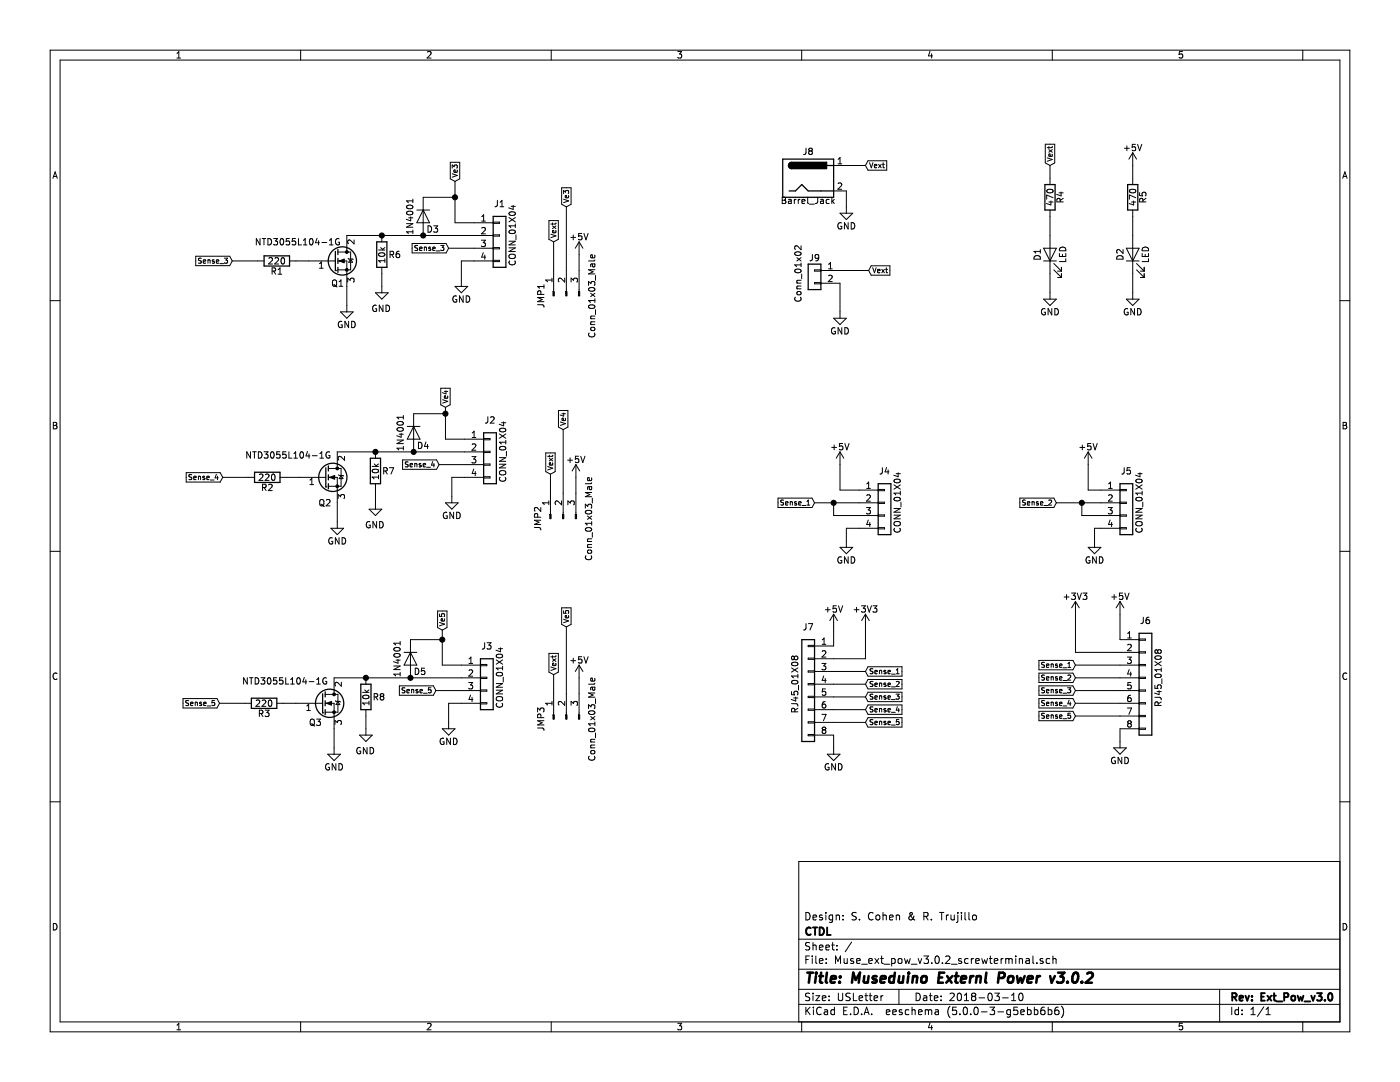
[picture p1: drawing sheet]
<svg xmlns="http://www.w3.org/2000/svg" width="279mm" height="216mm" viewBox="0 0 279 216" stroke-linecap="round" stroke-linejoin="round" font-family="sans-serif">
<g fill="none" stroke="#000" stroke-width=".2">
<path d="M10 10h259.4v195.9h-259.4zM12 12h255.4v191.9h-255.4zM35.3 11.6h.7M35.3 10.6l.4-.3v1.3M60 10v2M85.3 10.4l.5-.1 .2 .3-.8 1h.8M110 10v2M135.3 10.3h.7l-.4 .5 .4 .1v.6l-.2 .1-.5-.1M160 10v2M185.6 10.2l-.3 1h.8M185.9 10.7v.9M210 10v2"/>
<path d="M236 10.3h-.6l-.1 .6 .2-.1h.4l.1 .7-.2 .1-.5-.1M260 10v2M10.6 35.6l.4-1.3 .4 1.3M10.7 35.2h.6M82.4 39.7v.7M89.9 32.4h1.8v3.3l-.9 .5-.9-.5zM90.2 33.6v-.7l.4 .4 .2-.4 .4 .1 .1 .1-.1 .5M90.2 34.7l1.1 .3-1.1 .4M90.8 39.4h-6.3v7.6M90.8 36.2v8.2h7.6M91.2 33.9l.1 .3-.2 .2-.5-.1v-.4h.2l.1 .5M99.3 40v.9l-.2 .3h-.3"/>
<path d="M112.1 37.5h1.9v3.3l-1 .5-.9-.5zM112.5 38.6v-.6l.4 .4 .1-.4h.4l.1 .2-.1 .4M112.5 39.8l1 .3-1 .3M113.4 39l.1 .3-.2 .2-.4-.1v-.4h.1l.1 .5M156.1 39.3l.6 .2 .1 .2-.3 .3 .3 .2-.1 .4h-.6zM156.1 40h.4M157.4 39.8h.5v.8M158.5 39.8v.8M158.9 39.8l-.4 .2M159.3 39.8v.8M159.7 39.8l-.4 .2M160.9 29.6v.9l-.2 .3h-.3"/>
<path d="M161.2 39.3v1.1l.2 .2M161.6 30.1l-.2-.2 .2-.3h.3l.2 .2-.2 .3M161.6 30.1l-.2 .3v.2l.2 .2h.4l.1-.2v-.2l-.2-.3M161.6 30.1h.3M163.2 39.3v1l-.2 .3h-.3M163.8 39.8h.5v.8M165.5 39.8h-.4l-.2 .2 .1 .6h.5M166 39.3v1.3M166.4 38.1h2.5v4.4M166.4 33h6.3M166.5 39.8l-.5 .5M167.3 36.6l.4-.1 .3 .4-.8 .9h.8"/>
<path d="M167.3 31.8l.3-.4v1.3M167.3 32.7h.7M173.2 32.1h3.8v1.9h-3.8l-.5-1zM173.5 32.5l.4 1 .3-1M174.5 33.1l.5-.1v-.2h-.3l-.2 .1v.5h.5M175.3 32.8l.6 .7M175.9 32.8l-.6 .7M176.1 32.8h.4M176.3 32.5v.8l.2 .2M208.6 28.8h1.9v3.7l-1 .5-.9-.5zM209 31.5l1 .3-1 .4M209 37.9a.68 .68 0 0 1 1.2 .3 .73 .73 0 0 1-1.3-.1z"/>
<path d="M209.3 29.2v.4M209.3 29.8l.7 .6M209.5 33v3.8M210 30.8v.3l-.1 .1h-.5v-.4l.1-.1 .2 .5M210 29.2l-.1 .3h-.9M210 29.8l-.7 .6M210.2 39.4l-1.3-.5v.9M211.4 38.5h.8M211.8 38.3v.8l-.9-.3M212.2 39.6l-.6 .4M224.4 29.6h1M224.9 29.1v1"/>
<path d="M225.5 37.9a.68 .68 0 0 1 1.2 .3 .73 .73 0 0 1-1.3-.1zM226.1 30.5v6.3M226.1 30.5l-.8 1.2M226.1 30.5l.7 1.2M226.6 28.8h-.6l-.1 .6 .2-.1 .4 .1 .1 .5-.2 .2-.5-.2M226.7 39.4l-1.3-.5v.9M227 28.8l.4 1.3 .5-1.3M227.4 38.4v.6l.6 .1-.1-.5 .3-.2h.3l.2 .2-.1 .5M228.7 39.6l-.6 .4M268 35.6l.4-1.3 .4 1.3M268.1 35.2h.6M10 60h2"/>
<path d="M39.1 51.1h6.7l.6 1-.6 .9h-6.7zM40.2 51.6h-.6a.42 .42 0 0 0 .5 .5l.1 .2-.2 .2h-.4M40.6 52.2l.4-.1v-.2l-.3-.1-.1 .2v.5h.4M41.5 51.9h.4v.6M41.5 51.8v.7M42.7 51.9l-.2-.1-.1 .2 .3 .2v.3h-.3M43.2 52.2l.5-.1-.1-.2-.3-.1-.1 .2v.5h.4M43.9 52.6h.7M44.8 51.5h.6l-.3 .4 .3 .2v.3l-.2 .1-.4-.1M46.4 52.1h6.3M51.9 47.6v1.3l-.7-1.3v1.3M52.3 47.6h.7"/>
<path d="M52.7 47.6v1.3M53.5 47.6a.64 .64 0 0 1 .7 .6 .64 .64 0 0 1-.7 .7zM53.7 51.5l.5-.1 .2 .4-.8 .9h.8M54.3 54.1l.7-.1v-.4l-.7-.2v1.3M54.6 47.6h.8l-.4 .5 .3 .1v.5l-.1 .2-.6-.2M54.6 54.1l.4 .6M54.9 51.5l.4-.1 .3 .4-.8 .9h.8M55.5 54.7h.7M55.5 53.8l.4-.4v1.3M56 47.7l.2-.1a.67 .67 0 0 1 .4 .6 .67 .67 0 0 1-.4 .7l-.3-.5zM56.2 51.5l.2-.1a.69 .69 0 0 1 .4 .6 .69 .69 0 0 1-.4 .7l-.3-.5zM57.8 47.6h-.7v.6l.2-.1 .4 .1 .1 .5-.2 .2-.5-.2"/>
<path d="M57.8 52.1h8.9M59 47.6h-.6l-.1 .6 .2-.1 .5 .1v.5l-.2 .2-.5-.2M59.6 47.6v1.3h.6M60.6 48.9h.7M60.6 48l.3-.4v1.3M61.9 47.7l.2-.1a.67 .67 0 0 1 .4 .6 .67 .67 0 0 1-.4 .7l-.4-.5zM63.3 47.5l-.3 .9h.8M63.6 48v.9M63.8 53.5h.7M63.8 52.6l.3-.4v1.3M64.2 48.4h1M65.7 48.9h.8"/>
<path d="M65.7 48l.4-.4v1.3M66.4 56l.2-.1a.44 .44 0 0 1 .6 .4l-.1 .6-.5 .2-.2-.2zM66.6 56.8l.7 .5M66.7 52.1h.2M67.4 52.1h1.8v10.1M67.4 50.3h2.6v3.5h-2.6M67.7 56.2l.3-.3v1.2M67.7 47.7a.59 .59 0 0 0-.8 .5 .59 .59 0 0 0 .8 .6v-.5h-.2M67.7 57.1h.7M69.4 56.3v-.8l.5 .4 .1-.3 .4-.1 .3 .3-.2 .5M69.5 51.6l1 .2M70 51.7l.4 .6h-.8z"/>
<path d="M70.7 47.9v.8l-1-.8-.3 .2 .1 .5M74.9 58.4h2.6l-1.3 1.3zM75.5 49.9h1.3M75.7 50.5a.68 .68 0 0 1 1.1 .4 .73 .73 0 0 1-1.3-.2zM76 49.4l.5 .5M76.2 47v1.3M76.2 53.3v5.1M76.8 52h-1.3l.4 .4M76.8 51.6v.8M76.8 49.4l-.5 .4M77.9 50.8l.6-.1v-.4l-.6-.2v1.3M78.2 50.8l.4 .6"/>
<path d="M79.7 50.1h-.3a.79 .79 0 0 0-.1 1.3h.4l.1-.5-.3-.3h-.2l-.3 .3M81.1 44.6h1.3l-1.3 .7h1.3M81.2 42.3a.74 .74 0 0 1 1.2 .3 .72 .72 0 0 1-1.3-.2zM81.3 41a.61 .61 0 0 1 .7-.1 .61 .61 0 0 1 .3 .6 .76 .76 0 0 1-1.2-.3zM81.6 43.5h.8M82 43.3v.8l-.9-.3M82.2 48.6h6.8l.5 .9-.5 1h-6.8zM82.4 45.9v.7M82.4 46.3h-1.3l.4 .3M82.4 40.1h-1.3l.4 .3M83.2 41.9h2.5M83.4 49h-.6a.42 .42 0 0 0 .5 .6l.1 .2-.2 .2-.4-.1"/>
<path d="M83.7 49.6l.5-.1v-.1l-.3-.1-.2 .2 .1 .4h.4M84.5 41.9l1.2 2.5h-2.5zM84.7 49.4h.4v.6M84.7 49.3v.7M85.4 45.1a.64 .64 0 0 1 .7 .6 .64 .64 0 0 1-.7 .6zM85.9 49.4l-.2-.1-.2 .2 .4 .2v.2h-.4M86.4 49.6l.4-.1v-.1l-.3-.1-.1 .2v.4h.4M86.6 45.1h.8l-.5 .4 .4 .2 .1 .4-.3 .2-.5-.1M87 50.1h.8M88 49h.6l-.3 .4 .3 .1-.1 .4-.1 .1-.4-.1M89.5 49.5h8.9M90.8 57.1h2.5l-1.2 1.3z"/>
<path d="M91.1 59.1a.59 .59 0 0 0-.7 .6 .59 .59 0 0 0 .7 .5l.1-.4h-.3M92.4 59v1.3l-.7-1.3v1.3M93 59a.64 .64 0 0 1 .8 .7 .64 .64 0 0 1-.8 .6zM96.1 47.9h.8l-.5 .5 .4 .1 .1 .5-.3 .2-.5-.1M96.1 43.2l.4-.4v1.3M96.1 44.1h.8M96.1 45.5l.5-.1 .3 .3-.8 1h.8M96.4 50.4l-.3 .9h.8M96.7 50.9v.8M98.4 52.1h-6.3v5M98.4 51.9h1.3v.3h-1.3zM98.4 44.3h1.3v.3h-1.3z"/>
<path d="M98.4 46.9h1.3v.2h-1.3zM98.4 49.4h1.3v.3h-1.3zM98.4 47h-29.2v3.3M99.8 41.2h.7M99.8 40.3l.4-.3v1.2M101.6 49.5h1.2l-1.2 .7h1.2M101.6 48.1h1.2l-1.2 .8h1.2M101.6 43.4l1.2 .9M101.7 42.4a.74 .74 0 0 1 1.1 .3 .72 .72 0 0 1-1.2-.1zM101.7 46.1a.74 .74 0 0 1 1.1 .2 .74 .74 0 0 1-1.2-.1zM101.7 50.9a.8 .8 0 0 1 1.1 .1l-.1 .5a.84 .84 0 0 1-1.1-.2zM101.7 52.1a.56 .56 0 0 0 .5 .8 .56 .56 0 0 0 .5-.8"/>
<path d="M102 41.2h.8M102.4 41v.8l-.9-.3M102.8 44.7v.7M102.8 45.1h-1.2l.3 .3M102.8 43.4l-1.2 .9M103 46.9v.9M107.9 58.8v-.7l-.2-.1-.3 .1-.1 .7h1.3M108.6 56.8v.7M108.6 59.4h-1.3l.9 .4-.9 .4h1.3M108.6 57.2h-1.3l.3 .3M109.6 44h1.8v3.8l-.9 .5-.9-.5zM109.9 46.7l1 .4-1 .3"/>
<path d="M110.2 55.5v.7M110.2 55.9h-1.3l.3 .3M110.3 44.5v.4M110.3 45.1l.6 .5M110.5 48.3v9.9M110.9 46v.3l-.1 .2-.5-.1v-.4h.2l.1 .5M110.9 44.5l-.1 .2h-.9M110.9 45.1l-.6 .5M112.7 55.5v.8l-.9-.8-.4 .3 .2 .4M113 41.3v16.9M113.9 47.4h1M114 56.3v-.8l.5 .4 .1-.3 .4-.1 .2 .3-.1 .5"/>
<path d="M114.4 46.9v1M115.6 48.3v9.9M115.6 48.3l-.8 1.2M115.6 48.3l.7 1.2M116.1 46.6h-.6l-.1 .6 .2-.1h.5v.6l-.2 .2-.5-.2M116.5 46.6l.4 1.3 .5-1.3M117.4 56.9v-.7l.5 .4 .2-.4h.4l.2 .2-.1 .5M117.5 57.6a.74 .74 0 0 1 1.2 .2 .72 .72 0 0 1-1.3-.1zM117.9 58.5l.8 .7M118.2 52.7v.4l.2 .2 .3-.1v-.5M118.7 50.9v.4l-.2 .2-.6-.1v-.5h.3l.1 .6M118.7 51.9l-.2 .2h-1.1"/>
<path d="M118.7 53.8h-1.3l1 .4-1 .5h1.3M118.7 59.6v.8M118.7 52.7h-.8v.5M118.7 60h-1.3l.4 .4M118.7 58.5l-.8 .7M118.8 55v.9M157.9 40.1h-.4l-.2 .2 .1 .3h.5M158.7 50.4a.62 .62 0 0 1 .7-.2 .62 .62 0 0 1 .4 .6 .76 .76 0 0 1-1.2-.3zM158.7 53.9a.74 .74 0 0 1 1.2 .2 .72 .72 0 0 1-1.3-.1zM158.7 59.3a.56 .56 0 0 0 .1 .8 .56 .56 0 0 0 .8-.1l.3-.3-.2-.4M159 57.6h.9M159 56.5h.9"/>
<path d="M159 51.4l.9 .7M159.1 58.3l.5-.1 .3 .2-.1 .3-.6 .1zM159.9 49v.8l-.9-.8-.4 .3 .1 .5M159.9 55.9l-.8 .1 .1 .5M159.9 57.1h-.8l.1 .5M159.9 52.5v.7M159.9 52.9h-1.3l.4 .3M159.9 51.4l-.9 .7M160 54.7v.9M160 40.2l.7-.1-.1-.3h-.4l-.2 .2 .1 .6h.5M161.5 40.7h1M162.1 50.8v.9l-.1 .3h-.4"/>
<path d="M162.6 53.8h1.2v.3h-1.2zM162.6 56.4h1.2v.2h-1.2zM163.4 51.3l-.3 .3-.3-.1-.1-.2v-.4l.4-.1 .3 .2-.2 .9-.4 .1M163.8 56.5h3.8v7M163.8 54h9.6M164.3 40.1h-.4l-.2 .2 .1 .3h.5M165.4 53.6h.7M165.4 52.7l.3-.3v1.2M165.4 55l.4-.1 .3 .4-.8 .9h.8M166.1 40.1l.4 .5M167.6 42.5h2.6l-1.3 1.3zM167.9 44.5a.59 .59 0 0 0-.7 .6 .59 .59 0 0 0 .7 .5l.1-.4h-.3"/>
<path d="M169.3 44.4v1.3l-.8-1.3v1.3M169.9 44.4a.64 .64 0 0 1 .7 .7 .64 .64 0 0 1-.7 .6zM173.9 53h3.7v1.9h-3.7l-.5-.9zM174.2 53.4l.3 1 .4-1M175.1 54.1l.5-.1v-.2l-.3-.1-.2 .2 .1 .5h.4M176 53.7l.5 .7M176.5 53.7l-.5 .7M176.7 53.7h.4M176.9 53.4v.9l.2 .1M206.4 51.2a.68 .68 0 0 1 .8-.2 .68 .68 0 0 1 .4 .7h-1.3zM207.6 49.8v.7M207.6 50.2h-1.3l.4 .3"/>
<path d="M208.3 52.1h2.5M208.3 49.5h2.5l-1.3 2.6zM208.3 59.7h2.5l-1.3 1.3zM209.3 40.3h.9M209.5 41.9v17.8M209.7 40.1v.8l-.9-.3M210.3 53.8l1.5 1.6M210.3 52.6l1.5 1.5M211.1 55.4h.7M211.1 54.1h.7M211.4 50.6v.6h1.3v-.6M211.6 40.3l-.1-.7h-.5l-.1 .7h1.3"/>
<path d="M211.6 49.4a.67 .67 0 0 1 .8 0 .67 .67 0 0 1 .3 .6h-1.3zM211.8 53.3v.8M211.8 54.6v.8M212 50.7v.5M212.7 51.6v.6h-1.3M222.9 51.2a.68 .68 0 0 1 .8-.2 .68 .68 0 0 1 .4 .7h-1.2zM224.1 49.8v.8l-.9-.8-.3 .2 .1 .5M224.8 52.1h2.5M224.8 49.5h2.5l-1.2 2.6zM224.8 59.7h2.5l-1.2 1.3zM225.8 40.3h.9M226.1 41.9v17.8"/>
<path d="M226.2 40.1v.8l-.9-.3M226.8 53.8l1.5 1.6M226.8 52.6l1.5 1.5M227.6 55.4h.7M227.6 54.1h.7M227.9 50.6v.6h1.3v-.6M228.1 40.3l-.1-.7h-.4l-.2 .7h1.3M228.1 49.4a.67 .67 0 0 1 .8 0 .67 .67 0 0 1 .3 .6h-1.3zM228.3 53.3v.8M228.3 54.6v.8M228.5 50.7v.5M229.2 51.6v.6h-1.3"/>
<path d="M267.4 60h2M67.9 62.2h2.6l-1.3 1.3zM68.2 64.2a.59 .59 0 0 0-.7 .6 .59 .59 0 0 0 .7 .5l.1-.5h-.3M69.6 64.1v1.3l-.8-1.3v1.3M70.2 64.1a.64 .64 0 0 1 .7 .6 .64 .64 0 0 1-.7 .7zM75.1 61a.59 .59 0 0 0-.7 .5 .59 .59 0 0 0 .7 .6l.1-.5h-.3M76.4 60.9v1.3l-.7-1.3v1.3M77 60.9a.64 .64 0 0 1 .8 .6 .64 .64 0 0 1-.8 .7zM88 77.5h1.8v3.3l-.9 .5-.9-.5zM88.3 79.8l1.1 .3-1.1 .3M88.7 78.1h.7M89 78v.6l-.7-.2"/>
<path d="M89.3 79l.1 .3-.2 .2-.5-.1v-.4h.2l.1 .5M107.3 60.8l1.1 .1 .2 .4M117.5 61a.75 .75 0 0 1 1.2 .2 .73 .73 0 0 1-1.3-.1zM117.6 66.4a.58 .58 0 0 0 .5 .8 .58 .58 0 0 0 .6-.7l-.1-.1M117.9 64.8h.8M117.9 63.6h.8M117.9 65.4l.6-.1 .2 .4-.2 .3h-.4l-.2-.3zM118.7 63.1h-.8l.1 .5M118.7 64.2l-.8 .1 .1 .5M118.8 61.8v1M166.4 63.5h2.5l-1.3 1.3zM166.6 65.5a.59 .59 0 0 0-.7 .5 .59 .59 0 0 0 .7 .6l.1-.5h-.2"/>
<path d="M168 65.4v1.2l-.7-1.2v1.2M168.6 65.4a.64 .64 0 0 1 .7 .6 .64 .64 0 0 1-.7 .6zM208.6 61.6a.59 .59 0 0 0-.8 .6 .59 .59 0 0 0 .8 .6v-.5h-.2M209.9 61.6v1.2l-.7-1.2v1.2M210.5 61.6a.64 .64 0 0 1 .7 .6 .64 .64 0 0 1-.7 .6zM225.1 61.6a.59 .59 0 0 0-.7 .6 .59 .59 0 0 0 .7 .6v-.5h-.2M226.4 61.6v1.2l-.7-1.2v1.2M227 61.6a.64 .64 0 0 1 .7 .6 .64 .64 0 0 1-.7 .6zM10.6 84.3h.5l.2 .2-.2 .4 .3 .2-.2 .5h-.6zM10.6 84.9h.5M37.2 94.3h6.7l.5 .9-.5 1h-6.7zM38.3 94.7l-.6 .1a.42 .42 0 0 0 .5 .5v.4h-.5"/>
<path d="M38.7 95.4l.4-.2v-.1l-.3-.1-.1 .2v.5h.4M39.6 95.1h.4v.6M39.6 95v.7M40.8 95.1l-.2-.1-.1 .2 .3 .2v.3h-.3M41.3 95.4l.5-.2-.1-.1-.3-.1-.1 .2v.5h.4M42 95.8h.7M43.2 94.6l-.3 .8h.7M43.4 95v.7M44.4 95.2h6.4M50 90.1v1.3l-.7-1.3v1.3M50.4 90.1h.7M50.8 90.1v1.3"/>
<path d="M51.6 90.1a.64 .64 0 0 1 .7 .7 .64 .64 0 0 1-.7 .6zM51.8 94.7l.4-.1 .3 .3-.8 1h.8M52.4 97.3l.7-.1v-.5l-.7-.1v1.3M52.7 90.1h.8l-.4 .5 .3 .2v.5l-.1 .1-.6-.1M52.7 97.3l.4 .6M53 94.7l.4-.1 .3 .3-.8 1h.8M53.6 96.7l.5-.1 .2 .4-.8 .9h.8M54.1 90.3l.2-.2a.67 .67 0 0 1 .4 .7 .67 .67 0 0 1-.4 .6l-.3-.5zM54.3 94.7l.2-.1a.69 .69 0 0 1 .4 .6 .69 .69 0 0 1-.4 .7l-.3-.5zM55.9 90.1h-.7v.7l.2-.2 .4 .1 .1 .6-.2 .1-.5-.1M55.9 95.2h8.9M57.1 90.1h-.6l-.1 .7 .2-.2 .5 .2v.5l-.2 .1-.5-.1"/>
<path d="M57.7 90.1v1.3h.6M58.6 91.4h.8M58.6 90.5l.4-.4v1.3M60 90.3l.1-.2a.67 .67 0 0 1 .5 .7 .67 .67 0 0 1-.5 .6l-.3-.5zM61.4 90.1l-.3 .9h.7M61.7 90.6v.8M61.8 96.7h.8M61.8 95.8l.4-.4v1.3M62.3 90.9h1M63.8 91.4h.8M63.8 90.5l.4-.4v1.3M63.9 99.8l.2-.1a.44 .44 0 0 1 .5 .4v.7l-.5 .1-.2-.1z"/>
<path d="M64.8 95.2h.2M65.1 99.8l.5-.1 .3 .3-.8 .9h.8M65.5 95.2h1.8v10.2M65.5 93.5h2.6v3.5h-2.6M65.8 90.2a.59 .59 0 0 0-.8 .6 .59 .59 0 0 0 .8 .6v-.5h-.2M67.5 99.5v-.8l.5 .4 .1-.3 .4-.1 .3 .2-.2 .6M67.6 94.7l1 .3M68.1 94.9l.4 .6h-.8zM68.8 91.1v.7l-1-.7-.3 .2 .1 .5M74.3 93.1h1.2M74.4 93.7a.68 .68 0 0 1 1.1 .3 .73 .73 0 0 1-1.2-.1zM74.7 92.6l.5 .5"/>
<path d="M74.9 90.2v1.2M74.9 96.5v5.1M75.5 94.8v.8M75.5 95.2h-1.2l.3 .4M75.5 92.6l-.4 .3M76.6 94l.6-.1v-.5l-.6-.1v1.3M76.9 94l.4 .6M77.7 93.3h.9l-.6 1.3M79.2 87.8h1.3l-1.3 .7h1.3M79.3 85.5a.74 .74 0 0 1 1.2 .3 .72 .72 0 0 1-1.3-.2zM79.3 84.2a.61 .61 0 0 1 .8-.2 .61 .61 0 0 1 .3 .7 .76 .76 0 0 1-1.2-.3zM79.7 86.6h.8"/>
<path d="M80.1 86.5v.7l-.9-.3M80.3 91.8h6.8l.5 .9-.5 .9h-6.8zM80.5 82.9v.7M80.5 89.1v.7M80.5 89.4h-1.3l.4 .4M80.5 83.3h-1.3l.4 .3M81.3 85.1h2.5M81.5 92.2h-.6a.42 .42 0 0 0 .5 .6v.3h-.5M81.8 92.8l.5-.1v-.2h-.3l-.2 .1 .1 .5h.4M82.5 85.1l1.3 2.5h-2.5zM82.8 92.6l.4-.1v.7M82.8 92.5v.7"/>
<path d="M83.5 88.2a.64 .64 0 0 1 .7 .7 .64 .64 0 0 1-.7 .6zM84 92.5h-.2l-.2 .1 .4 .3v.2h-.4M84.5 92.8l.4-.1v-.2h-.3l-.1 .1v.5h.4M85 88.2l-.3 .9h.8M85.1 93.2h.8M85.3 88.7v.8M86.4 92.1l-.3 .7h.6M86.6 92.5v.7M87.6 92.7h8.9M88.9 82.5h-6.4v7.7M88.9 81.3v6.3h7.6M94.2 91.1h.8l-.5 .5 .4 .1 .1 .5-.3 .2-.5-.1"/>
<path d="M94.2 87.3h.8M94.2 86.4l.4-.4v1.3M94.2 88.7l.5-.1 .3 .3-.8 .9h.8M94.5 93.6l-.3 .9h.8M94.8 94.1v.8M96.5 87.5h1.3v.3h-1.3zM96.5 90h1.3v.3h-1.3zM96.5 92.6h1.3v.2h-1.3zM96.5 95.1h1.3v.3h-1.3zM96.5 90.2h-29.2v3.3M96.5 95.2h-6.3v5.1M97.4 83.2v.9l-.2 .3h-.3"/>
<path d="M97.9 83.3l.5-.1 .2 .3-.8 .9h.8M99.7 92.6h1.2l-1.2 .8h1.2M99.7 91.3h1.2l-1.2 .7h1.2M99.7 86.6l1.2 .9M99.7 85.6a.74 .74 0 0 1 1.2 .3 .72 .72 0 0 1-1.2-.1zM99.7 89.3a.74 .74 0 0 1 1.2 .2 .74 .74 0 0 1-1.2-.1zM99.7 94.1a.8 .8 0 0 1 1.2 .1l-.1 .5a.84 .84 0 0 1-1.1-.2zM99.8 95.2a.56 .56 0 0 0 .5 .8 .56 .56 0 0 0 .5-.8M100.1 84.4h.8M100.5 84.2v.8l-.9-.3M100.9 87.9v.7M100.9 88.2h-1.2l.3 .4"/>
<path d="M100.9 86.6l-1.2 .9M101.1 90v1M108.9 90.4h1.9v3.7l-.9 .5-1-.5zM109.3 93.1l1 .3-1 .4M109.5 99.9v.8M109.6 90.8v.4M109.6 91.4l.7 .6M109.9 94.6v8M110.3 92.4v.3l-.1 .1h-.5v-.4l.2-.1 .1 .5M110.3 90.8l-.1 .3h-.9M110.3 91.4l-.7 .6M111.5 81.9h1.8v3.3l-.9 .5-.9-.5z"/>
<path d="M111.8 84.2l1.1 .3-1.1 .4M112.1 99.9v.8l-.9-.8-.4 .3 .1 .5M112.2 82.5h.7M112.4 85.7v16.9M112.5 82.4v.6l-.7-.2M112.8 83.5l.1 .3-.2 .1h-.5v-.4l.2-.1 .1 .5M113.3 91.8h.9M113.8 91.3v1M114.9 92.7v9.9M114.9 92.7l-.7 1.3M114.9 92.7l.8 1.3M115.5 91h-.6l-.1 .6 .2-.1 .4 .1 .1 .6-.2 .1-.5-.1"/>
<path d="M115.9 91l.4 1.3 .4-1.3M117.6 97.1v.4l.2 .2h.2v-.6M118 95.4l.1 .3-.2 .2-.6-.1v-.4l.3-.1 .1 .6M118.1 97.1l-.8 .1v.5M118.1 98.3h-1.3l.9 .4-.9 .4h1.3M118.1 96.3l-.2 .2h-1.1M118.2 99.4v1M155.3 99.4h6.8l.5 .9-.5 1h-6.8zM156.4 99.8h-.5a.42 .42 0 0 0 .4 .6v.3h-.5M166 89.3h1M166.5 88.8v1M167.6 90.2v7.6h7.7"/>
<path d="M167.6 90.2l-.7 1.2M167.6 90.2l.8 1.2M168.2 88.5h-.6l-.1 .6 .2-.1 .4 .1 .1 .5-.2 .2-.5-.2M168.6 88.5l.4 1.3 .4-1.3M173 97.5h.7M173 96.5l.4-.3v1.3M173 98.9l.5-.2 .2 .4-.8 .9h.8M175.3 97.7h1.2v.2h-1.2zM176.1 93.3v.9l-.2 .3-.3 .1M176.9 93.3l-.3 .9h.8M177.2 93.8v.8M178.4 96.7l1.3 .9"/>
<path d="M178.5 95.8a.74 .74 0 0 1 1.2 .2 .72 .72 0 0 1-1.3-.1zM178.5 99.4a.74 .74 0 0 1 1.2 .3 .74 .74 0 0 1-1.3-.2zM178.8 94.5h.9M179.2 94.3v.8l-.8-.3M179.7 98v.8M179.7 98.4h-1.3l.4 .4M179.7 96.7l-1.3 .9M203.5 99.4h6.8l.5 .9-.5 1h-6.8zM204.6 99.8h-.5a.42 .42 0 0 0 .5 .6l-.1 .3h-.4M209.3 99.8h.4l.2 .3-.7 .7h.7M215.5 89.3h1M216 88.8v1"/>
<path d="M217.2 90.2v7.6h6.3M217.2 90.2l-.8 1.2M217.2 90.2l.7 1.2M217.7 88.5h-.6l-.1 .6 .2-.1 .5 .1v.5l-.2 .2-.5-.2M218.1 88.5l.4 1.3 .5-1.3M221.2 97.5h.8M221.2 98.9l.5-.2 .3 .4-.8 .9h.8M221.2 96.5l.4-.3v1.3M223.5 97.7h1.3v.2h-1.3zM224.4 93.3v.9l-.2 .3-.3 .1M225.6 93.3h-.6l-.1 .6 .5-.1 .2 .3v.3l-.2 .2-.5-.1M226.7 96.7l1.2 .9"/>
<path d="M226.7 99.4a.74 .74 0 0 1 1.2 .3 .74 .74 0 0 1-1.2-.2zM226.8 95.7a.66 .66 0 0 1 .7-.2 .66 .66 0 0 1 .4 .5 .72 .72 0 0 1-1.2-.1zM227.1 94.5h.8M227.5 94.3v.8l-.9-.3M227.9 98.4h-1.2l.3 .4M227.9 98v.8M227.9 96.7l-1.2 .9M268 84.3h.5l.2 .2-.2 .4 .3 .2-.2 .5h-.6zM268 84.9h.5M10 110h2M64.1 100.6l.6 .5M66 105.4h2.6l-1.3 1.3z"/>
<path d="M66.3 107.4a.59 .59 0 0 0-.7 .5 .59 .59 0 0 0 .7 .6l.1-.5h-.3M67.7 107.3v1.3l-.8-1.3v1.3M68.3 107.3a.64 .64 0 0 1 .7 .6 .64 .64 0 0 1-.7 .7zM73.7 101.6h2.5l-1.3 1.3zM73.8 104.1a.59 .59 0 0 0-.7 .6 .59 .59 0 0 0 .7 .6l.1-.5h-.3M75.2 104.1v1.2l-.8-1.2v1.2M75.8 104.1a.64 .64 0 0 1 .7 .6 .64 .64 0 0 1-.7 .6zM88.9 100.3h2.5l-1.2 1.3zM89.2 102.3a.59 .59 0 0 0-.7 .6 .59 .59 0 0 0 .7 .5l.1-.5h-.3M90.5 102.2v1.3l-.7-1.3v1.3M91.1 102.2a.64 .64 0 0 1 .8 .6 .64 .64 0 0 1-.8 .7zM106.7 105.3h1l.2 .4"/>
<path d="M107.3 103.2v-.6l-.2-.1h-.3l-.1 .7h1.2M107.9 101.3v.8l-.9-.8-.3 .2 .1 .5M107.9 103.8h-1.2l.9 .4-.9 .4h1.2M109.5 100.3h-1.2l.3 .4M113.3 100.7v-.8l.5 .5 .1-.4 .5-.1 .2 .3-.1 .5M116.8 101.4v-.8l.5 .4 .1-.3 .5-.1 .2 .3-.1 .5M116.9 105.5a.75 .75 0 0 1 1.2 .2 .73 .73 0 0 1-1.3-.1zM116.9 102a.74 .74 0 0 1 1.2 .3 .72 .72 0 0 1-1.3-.2zM116.9 110.9a.58 .58 0 0 0 .5 .8 .58 .58 0 0 0 .6-.7v-.1M117.2 109.2h.9M117.2 108.1h.9M117.2 103l.9 .6"/>
<path d="M117.3 109.9l.6-.1 .2 .4-.2 .2h-.4l-.3-.2zM118.1 107.5l-.8 .1 .1 .5M118.1 104.1v.7M118.1 108.7h-.8l.1 .5M118.1 104.4h-1.3l.4 .4M118.1 103l-.9 .6M118.2 106.2v1M156.8 100.4l.5-.1-.1-.1-.3-.1-.1 .2v.4h.4M157.7 100.2h.4v.6M157.7 100.1v.7M159 100.2l-.3-.1-.1 .2 .4 .2v.2h-.4M159.4 100.4l.5-.1-.1-.1-.3-.1-.1 .2v.4h.4"/>
<path d="M160.1 100.9h.7M161 100.1l.3-.3v1M161 100.8h.6M162.6 100.3h12.7M166.4 100.3v2.6h8.9M167.6 109.2h2.6l-1.3 1.3zM167.9 111.2a.59 .59 0 0 0-.7 .5 .59 .59 0 0 0 .7 .6l.1-.5h-.3M169.3 111.1v1.3l-.8-1.3v1.3M169.9 111.1a.64 .64 0 0 1 .7 .6 .64 .64 0 0 1-.7 .7zM172.9 101.3h.8l-.4 .5 .3 .1 .1 .4-.2 .2-.6-.1M173.3 103.8l-.3 .8h.8M173.6 104.2v.9"/>
<path d="M175.3 100.2h1.2v.3h-1.2zM175.3 102.7h1.2v.3h-1.2zM175.3 105.3h1.2v.2h-1.2zM175.3 105.4h-6.4v3.8M178.4 102.8h1.3l-1.3 .7h1.3M178.4 101.5h1.3l-1.3 .7h1.3M178.5 104.2a.8 .8 0 0 1 1.2 .2l-.2 .5a.84 .84 0 0 1-1.1-.3zM178.5 105.4a.56 .56 0 0 0 .5 .8 .56 .56 0 0 0 .6-.8M179.8 100.2v1M205 100.4l.5-.1v-.1l-.3-.1-.2 .2 .1 .4h.4M206 100.2h.3l.1 .6M206 100.1v.7"/>
<path d="M207.2 100.2l-.2-.1-.2 .2 .4 .2v.2h-.4M207.6 100.4l.5-.1v-.1l-.3-.1-.2 .2 .1 .4h.4M208.3 100.9h.8M210.8 100.3h12.7M212.4 119.1h1M212.9 118.6v1M213.8 118.3h.8l-.4 .5 .4 .1v.5l-.2 .2-.6-.1M215 118.3l.4 1.3 .4-1.3M215.9 100.3v2.6h7.6M216.1 118.3h.8l-.4 .5 .4 .1v.6l-.2 .1-.6-.1M217.2 109.2h2.5l-1.3 1.3zM217.4 111.2a.59 .59 0 0 0-.7 .5 .59 .59 0 0 0 .7 .6l.1-.5h-.2"/>
<path d="M218.8 111.1v1.3l-.7-1.3v1.3M219.4 111.1a.64 .64 0 0 1 .7 .6 .64 .64 0 0 1-.7 .7zM221.2 101.3h.8l-.5 .5 .4 .1 .1 .4-.3 .2-.5-.1M221.5 103.8l-.3 .8h.8M221.8 104.2v.9M221.9 119.1h.9M222.4 118.6v1M223.5 105.3h1.3v.2h-1.3zM223.5 102.7h1.3v.3h-1.3zM223.5 100.2h1.3v.3h-1.3zM223.5 105.4h-5.1v3.8M224.1 118.3h-.7v.6l.2-.1 .4 .1 .1 .6-.2 .1-.5-.1"/>
<path d="M224.5 118.3l.4 1.3 .4-1.3M226.7 102.8h1.2l-1.2 .7h1.2M226.7 101.5h1.2l-1.2 .7h1.2M226.7 104.2a.8 .8 0 0 1 1.2 .2l-.1 .5a.84 .84 0 0 1-1.1-.3zM226.8 105.4a.56 .56 0 0 0 .5 .8 .56 .56 0 0 0 .5-.8M228.1 100.2v1M267.4 110h2M11.4 134.4a.62 .62 0 0 0-.9 .4 .62 .62 0 0 0 .7 .8l.2-.1M36.5 139.4h6.8l.5 .9-.5 1h-6.8zM37.6 139.8l-.5 .1a.42 .42 0 0 0 .5 .5v.2l-.1 .2-.4-.1M42.8 139.8h-.5v.5l.5-.1v.5l-.1 .1-.4-.1M49.4 135.2v1.3l-.8-1.3v1.3"/>
<path d="M49.8 135.2h.7M50.1 135.2v1.3M50.9 135.2a.64 .64 0 0 1 .8 .7 .64 .64 0 0 1-.8 .6zM51.1 139.8l.5-.1 .2 .3-.7 .9h.7M52.1 135.2h.8l-.5 .5 .4 .1v.6l-.2 .1-.5-.1M52.3 139.8l.5-.1 .3 .3-.8 .9h.8M53.5 135.4l.1-.2a.67 .67 0 0 1 .5 .7 .67 .67 0 0 1-.5 .6l-.3-.5zM53.7 139.8l.1-.1a.69 .69 0 0 1 .5 .6 .69 .69 0 0 1-.5 .6l-.3-.4zM55.2 135.2h-.6v.6l.1-.1 .5 .1v.6l-.2 .1-.4-.1M56.4 135.2h-.6v.6l.2-.1 .4 .1v.6l-.2 .1-.4-.1M57 135.2v1.3h.6M58 136.5h.7"/>
<path d="M58 135.6l.4-.4v1.3M59.3 135.4l.2-.2a.67 .67 0 0 1 .5 .7 .67 .67 0 0 1-.5 .6l-.3-.5zM60.7 135.2l-.3 .9h.8M61 135.7v.8M61.7 136h1M63.2 136.5h.7M63.2 135.6l.4-.4v1.3M64.9 138.6h2.5v3.5h-2.5M65.1 135.3a.59 .59 0 0 0-.7 .6 .59 .59 0 0 0 .7 .5l.1-.4h-.3M66.9 139.8l1 .3M67.4 140l.4 .6h-.7zM68.1 136.1v.8l-.9-.8-.3 .3 .1 .5"/>
<path d="M72.4 138.2h1.2M72.5 138.8a.68 .68 0 0 1 1.1 .3 .73 .73 0 0 1-1.2-.1zM72.8 137.7l.5 .5M73 135.3v1.2M73.6 139.9v.7M73.6 137.7l-.4 .3M74.7 139.1l.6-.1v-.5l-.6-.1v1.3M75 139.1l.4 .6M76.1 139h.3M76.1 139l-.2 .2v.2l.2 .3 .4-.1 .1-.2v-.2l-.2-.2M76.1 139l-.2-.3 .2-.3h.3l.2 .3-.2 .3M78.6 132.9h1.3l-1.3 .7h1.3"/>
<path d="M78.7 130.6a.74 .74 0 0 1 1.2 .2 .72 .72 0 0 1-1.3-.1zM78.7 129.3a.61 .61 0 0 1 .7-.2 .61 .61 0 0 1 .4 .6 .76 .76 0 0 1-1.2-.2zM79 131.7h.9M79.4 131.5v.8l-.9-.3M79.7 136.9h6.8l.5 .9-.5 .9h-6.8zM79.9 134.5h-1.3l.3 .4M79.9 128v.7M79.9 134.2v.7M79.9 128.3h-1.3l.3 .4M80.6 130.2h2.6M80.8 137.3h-.5a.42 .42 0 0 0 .5 .5l-.1 .4h-.5M81.2 137.9l.5-.1v-.2h-.3l-.2 .1 .1 .5h.4"/>
<path d="M81.9 130.2l1.3 2.5h-2.6zM82.1 137.7l.4-.1 .1 .7M82.1 137.6v.7M82.9 133.3a.64 .64 0 0 1 .7 .7 .64 .64 0 0 1-.7 .6zM83.4 137.6h-.2l-.2 .1 .4 .2v.3h-.4M83.8 137.9l.5-.1v-.2h-.3l-.2 .1 .1 .5h.4M84.5 138.3h.8M84.7 133.3h-.5l-.1 .6 .5-.1 .2 .3v.3l-.2 .2-.5-.1M86 137.2h-.5v.5h.5v.5l-.1 .1-.4-.1M87 137.8h8.9M87.3 121.9h1.9v3.3l-.9 .5-1-.5zM87.7 122.5v.5h.5l-.1-.4 .5-.1 .1 .2-.1 .3"/>
<path d="M87.7 124.2l1 .3-1 .4M88.3 127.6h-6.4v7.7M88.3 125.7v7h7.6M88.7 123.5v.3l-.1 .1h-.5v-.4l.2-.1 .1 .5M93.5 136.2h.8l-.4 .5 .4 .1v.4l-.2 .3-.6-.2M93.6 132.4h.7M93.6 133.8l.5-.1 .2 .3-.8 .9h.8M93.6 131.5l.4-.4v1.3M93.9 138.7l-.3 .9h.8M94.2 139.2v.8M95.9 132.6h1.3v.2h-1.3zM95.9 137.7h1.3v.2h-1.3z"/>
<path d="M95.9 135.1h1.3v.3h-1.3zM95.9 135.3h-29.2v3.3M96.7 128.2v1l-.2 .3h-.3M97.2 128.2h.8l-.4 .5 .3 .2 .1 .4-.3 .2-.5-.1M99 136.4h1.3l-1.3 .7h1.3M99 137.7h1.3l-1.3 .8h1.3M99 131.7l1.3 .8M99.1 139.2a.8 .8 0 0 1 1.2 .1l-.2 .5a.84 .84 0 0 1-1.1-.3zM99.2 130.7a.66 .66 0 0 1 .6-.2 .66 .66 0 0 1 .5 .5 .72 .72 0 0 1-1.3-.2zM99.2 134.3a.66 .66 0 0 1 .6-.2 .66 .66 0 0 1 .5 .5 .74 .74 0 0 1-1.3-.1zM99.5 129.4h.8M99.9 129.3v.7l-.9-.3"/>
<path d="M100.3 132.9v.8M100.3 133.3h-1.3l.4 .4M100.3 131.7l-1.3 .8M100.4 135.1v1M109.6 130.4h1.8v3.7l-.9 .5-.9-.5zM109.9 133.1l1 .3-1 .4M110.2 140v.7M110.3 130.8v.4M110.3 131.4l.6 .6M110.5 134.6v8M110.9 132.4v.3l-.1 .1h-.5v-.4l.2-.1 .1 .5M110.9 130.8l-.1 .3h-.9"/>
<path d="M110.9 131.4l-.6 .6M112.1 121.3h1.9v3.3l-1 .5-.9-.5zM112.5 121.9v.5h.5l-.1-.5h.5l.1 .1-.1 .4M112.5 123.6l1 .3-1 .4M112.7 140v.7l-.9-.7-.4 .2 .2 .5M113 125.1v17.5M113.4 122.8l.1 .3-.2 .2-.4-.1v-.4h.1l.1 .5M113.9 131.8h1M114.4 131.3v1M115.6 132.7v9.9M115.6 132.7l-.8 1.3M115.6 132.7l.7 1.3"/>
<path d="M116.1 131h-.6l-.1 .6 .2-.1 .5 .1v.6l-.2 .1-.5-.1M116.5 131l.4 1.3 .5-1.3M118.2 137.1v.4l.2 .2h.3v-.6M118.7 135.4v.3l-.2 .2-.6-.1v-.4l.3-.1 .1 .6M118.7 136.3l-.2 .2h-1.1M118.7 138.3h-1.3l1 .4-1 .4h1.3M118.7 137.1l-.8 .1v.5M118.8 139.4v1M158 138v.6l.6 .1-.2-.5 .3-.3h.3l.2 .3-.1 .5M158 133.3l1.2 .8M158 132.3a.74 .74 0 0 1 1.2 .3 .74 .74 0 0 1-1.2-.2zM158.1 135.9a.67 .67 0 0 1 1.1 .3 .73 .73 0 0 1-1.2-.1z"/>
<path d="M158.4 139.3h.8M158.5 131.2l-.2-.3-.3 .3v.2l.2 .2 .3-.2M158.5 131.2l.2-.3h.3l.2 .3v.3l-.2 .1h-.3l-.2-.2M158.5 131.2v.2M158.8 139.1v.8l-.9-.3M159.2 134.5v.8M159.2 134.9h-1.2l.3 .4M159.2 133.3l-1.2 .8M159.4 136.7v1M160.9 124.4v.9l-.2 .4h-.3M161.3 128.8h1.3v.2h-1.3zM161.3 131.3h1.3v.3h-1.3z"/>
<path d="M161.3 133.9h1.3v.2h-1.3zM161.3 136.4h1.3v.3h-1.3zM161.3 138.9h1.3v.3h-1.3zM161.3 124.4h.9l-.6 1.3M162.6 134h10.1M162.6 136.5h10.1M162.6 139.1h10.1M164 132.4h.8l-.4 .5 .3 .1 .1 .4-.2 .3-.6-.2M164.1 128.6h.7M164.1 127.7l.4-.4v1.3M164.1 130l.5-.2 .2 .4-.8 .9h.8M164.4 134.9l-.3 .9h.8"/>
<path d="M164.7 135.4v.8M164.7 121.7h1M164.7 137.5h-.5l-.1 .6 .5-.2 .2 .3v.3l-.2 .2-.5-.1M165.2 121.2v.9M166.4 122.6v6.3h-3.8M166.4 122.6l-.8 1.2M166.4 122.6l.7 1.2M166.9 120.9h-.6l-.1 .6 .2-.1h.5v.6l-.2 .1-.5-.1M167.3 120.9l.4 1.2 .5-1.2M170.5 121.7h.9M170.9 121.2v.9M171.9 120.9h.8l-.4 .5 .3 .1 .1 .4-.2 .2-.6-.1"/>
<path d="M172.7 122.6v8.8h-10.1M172.7 122.6l-.7 1.2M172.7 122.6l.8 1.2M173.1 120.9l.4 1.2 .4-1.2M173.2 135.6h6.8v1.9h-6.8l-.5-1zM173.2 138.1h6.8v1.9h-6.8l-.5-.9zM173.2 133h6.8v1.9h-6.8l-.5-.9zM174.2 138.6h-.5a.42 .42 0 0 0 .5 .5l-.1 .4h-.5M174.2 120.9h.8l-.4 .5 .4 .1v.5l-.2 .1-.6-.1M174.2 133.5h-.5a.42 .42 0 0 0 .5 .5l-.1 .4h-.5M174.2 136h-.5a.42 .42 0 0 0 .5 .6l-.1 .3h-.5M174.6 134.1l.5-.1-.1-.2h-.2l-.2 .1 .1 .5h.3"/>
<path d="M174.6 136.6l.5-.1-.1-.2h-.2l-.2 .1 .1 .5h.3M174.6 139.2l.5-.1-.1-.2-.2-.1-.2 .2 .1 .5h.3M175.5 133.9l.4-.1 .1 .6M175.5 133.8v.6M175.5 136.3v.7M175.5 138.8v.7M175.5 136.4l.4-.1 .1 .7M175.5 138.9h.4l.1 .6M176.8 138.9l-.3-.1-.1 .2 .4 .2v.3h-.4M176.8 133.8h-.3l-.1 .1 .4 .2v.3h-.4M176.8 136.3h-.3l-.1 .1 .4 .3v.2h-.4M177.2 134.1l.5-.1-.1-.2h-.2l-.2 .1 .1 .5h.3"/>
<path d="M177.2 136.6l.5-.1-.1-.2h-.2l-.2 .1 .1 .5h.3M177.2 139.2l.5-.1-.1-.2-.2-.1-.2 .2 .1 .5h.3M177.9 134.5h.8M177.9 137.1h.8M177.9 139.6h.8M178.8 138.5h.7l-.4 .4 .4 .2-.1 .3-.2 .1-.4-.1M178.9 134.4h.6M178.9 133.7l.2-.3v1M178.9 136h.3l.3 .2-.7 .8h.7M207.3 131.8h6.8l.5 .9-.5 1h-6.8zM207.3 136.9h6.8l.5 .9-.5 .9h-6.8zM207.3 139.4h6.8l.5 .9-.5 1h-6.8z"/>
<path d="M207.3 134.3h6.8l.5 1-.5 .9h-6.8zM208.5 132.2h-.6a.42 .42 0 0 0 .5 .6v.3h-.5M208.5 134.7l-.6 .1a.42 .42 0 0 0 .5 .5l.1 .2-.2 .2h-.4M208.5 137.3h-.6a.42 .42 0 0 0 .5 .5v.4h-.5M208.5 139.8l-.6 .1a.42 .42 0 0 0 .5 .5l.1 .2-.2 .2-.4-.1M208.8 137.9l.5-.1v-.2h-.3l-.2 .1 .1 .5h.4M208.8 132.8l.5-.1v-.2h-.3l-.2 .1 .1 .5h.4M208.8 135.4l.5-.1v-.2l-.3-.1-.2 .2 .1 .5h.4M209.8 132.6l.4-.1v.7M209.8 137.7l.4-.1v.7M209.8 132.5v.7M209.8 135v.7"/>
<path d="M209.8 137.6v.7M209.8 135.1h.4v.6M211 137.6h-.2l-.2 .1 .4 .2v.3h-.4M211 135.1l-.2-.1-.2 .2 .4 .2v.3h-.4M211 132.5h-.2l-.2 .1 .4 .3v.2h-.4M211.5 132.8l.4-.1v-.2h-.3l-.1 .1v.5h.4M211.5 135.4l.4-.1v-.2l-.3-.1-.1 .2v.5h.4M211.5 137.9l.4-.1v-.2h-.3l-.1 .1v.5h.4M212.1 138.3h.8M212.1 133.2h.8M212.1 135.8h.8M213.1 137.2h.6l-.3 .4 .3 .2-.1 .4-.1 .1-.4-.1"/>
<path d="M213.1 133.2h.6M213.1 132.4l.3-.2v1M213.1 134.8l.4-.1 .2 .3-.6 .7h.6M213.4 139.7l-.3 .7h.6M214.6 120v10.2h12.7M214.6 132.7h12.7M214.6 135.3h12.7M214.6 137.8h12.7M214.6 120l-.7 1.3M214.6 120l.8 1.3M223.5 120v7.6h3.8M223.5 120l-.7 1.3"/>
<path d="M223.5 120l.8 1.3M225 131.1h.8l-.5 .5 .4 .1 .1 .5-.3 .2-.5-.1M225 128.7l.5-.1 .3 .3-.8 .9h.8M225 127.3h.8M225 126.4l.4-.4v1.3M225.3 133.6l-.3 .9h.8M225.7 138.7h-.3a.79 .79 0 0 0-.1 1.3h.4l.1-.5-.3-.3h-.2l-.3 .3M225.7 134.1v.8M225.7 136.2h-.6l-.1 .6 .5-.1 .3 .2v.3l-.3 .3-.5-.2M227.3 132.6h1.3v.2h-1.3zM227.3 137.7h1.3v.2h-1.3zM227.3 127.5h1.3v.3h-1.3z"/>
<path d="M227.3 130h1.3v.3h-1.3zM227.3 135.1h1.3v.3h-1.3zM228.2 123.2v.9l-.2 .3h-.3M229.3 123.2h-.2a.79 .79 0 0 0-.1 1.2h.3l.1-.5-.2-.3h-.2l-.3 .3M230.5 136.7v.6l.6 .1-.1-.5 .2-.2h.3l.2 .2-.1 .5M230.5 139.1l1.1 .1 .1 .4M230.5 132l1.2 .8M230.6 131a.74 .74 0 0 1 1.1 .3 .74 .74 0 0 1-1.2-.1zM230.6 134.7a.75 .75 0 0 1 1.1 .2 .73 .73 0 0 1-1.2-.1zM230.9 138h.8M231 129.9l-.2-.3-.3 .3v.2l.2 .3 .3-.3M231 129.9l.3-.3h.2l.2 .3v.4l-.2 .1h-.2l-.3-.3"/>
<path d="M231 129.9v.2M231.3 137.8v.8l-.9-.3M231.7 133.3v.7M231.7 133.6h-1.2l.3 .4M231.7 132l-1.2 .8M231.9 135.5v.9M268.8 134.4a.62 .62 0 0 0-.9 .4 .62 .62 0 0 0 .7 .8l.2-.1M10 160h2M38 140.4l.5-.1v-.1l-.3-.1-.2 .2 .1 .4h.4M39 140.2h.3l.1 .6M39 140.1v.7M40.2 140.2l-.2-.1-.2 .2 .4 .2v.2h-.4"/>
<path d="M40.6 140.4l.5-.1v-.1l-.3-.1-.2 .2 .1 .4h.4M41.3 140.9h.8M43.8 140.3h6.4M51.8 142.4l.6-.1v-.5l-.6-.1v1.3M52.1 142.4l.4 .6M52.9 141.7h.8l-.4 .5 .3 .1 .1 .4-.3 .3-.5-.2M55.2 140.3h8.9M61.2 141.8h.8M61.2 140.9l.4-.4v1.3M62 143.7l.2-.2a.44 .44 0 0 1 .5 .4v.7l-.5 .2-.2-.2zM62.2 144.4l.6 .5M63.2 143.5h.8l-.5 .5 .4 .1v.5l-.2 .2-.5-.2"/>
<path d="M64.2 140.3h.2M64.9 140.3h1.8v10.2M65.4 150.5h2.5l-1.2 1.3zM65.7 152.5a.59 .59 0 0 0-.7 .5 .59 .59 0 0 0 .7 .6l.1-.5h-.3M66.9 144.6v-.8l.4 .4 .2-.4h.4l.2 .2-.1 .6M67 152.4v1.2l-.7-1.2v1.2M67.6 152.4a.64 .64 0 0 1 .8 .6 .64 .64 0 0 1-.8 .6zM71.8 146.7h2.5l-1.3 1.3zM71.9 149.2a.59 .59 0 0 0-.7 .6 .59 .59 0 0 0 .7 .6l.1-.5h-.3M73 141.6v5.1M73.3 149.1v1.3l-.8-1.3v1.3M73.6 140.3h-1.2l.3 .3"/>
<path d="M73.9 149.1a.64 .64 0 0 1 .7 .7 .64 .64 0 0 1-.7 .6zM88.3 145.4h2.5l-1.3 1.3zM88.5 147.4a.59 .59 0 0 0-.7 .5 .59 .59 0 0 0 .7 .6l.1-.5h-.2M89.9 147.3v1.3l-.7-1.3v1.3M90.5 147.3a.64 .64 0 0 1 .7 .6 .64 .64 0 0 1-.7 .7zM95.9 140.2h1.3v.3h-1.3zM95.9 140.3h-6.4v5.1M99.2 140.3a.56 .56 0 0 0 .5 .8 .56 .56 0 0 0 .5-.8M107.3 142.1v-.8l.5 .4 .1-.4 .6 .1 .1 .5-.2 .2M107.3 145.3h1.1l.2 .4M107.9 143.2v-.6l-.2-.1h-.3l-.1 .7h1.3M108.6 143.8h-1.3l.9 .4-.9 .5h1.3"/>
<path d="M110.2 140.3h-1.3l.3 .4M114 140.7v-.7l.5 .4 .1-.4h.4l.2 .2-.1 .5M117.4 141.4v-.8l.5 .4 .2-.3 .4-.1 .2 .3-.1 .5M117.5 145.5a.75 .75 0 0 1 1.2 .2 .73 .73 0 0 1-1.3-.1zM117.5 142a.74 .74 0 0 1 1.2 .3 .72 .72 0 0 1-1.3-.2zM117.6 150.9a.58 .58 0 0 0 .5 .8 .58 .58 0 0 0 .6-.7l-.1-.1M117.9 149.2h.8M117.9 148.1h.8M117.9 143l.8 .6M117.9 149.9l.6-.1 .2 .4-.2 .2h-.4l-.2-.2zM118.7 144.4h-1.3l.4 .4M118.7 144.1v.7"/>
<path d="M118.7 147.5l-.8 .1 .1 .5M118.7 148.7h-.8l.1 .5M118.7 143l-.8 .6M118.8 146.3v.9M158 140.4l1.1 .1 .1 .4M158.6 142l-.1-.6h-.4l-.1 .6h1.2M159.2 141.3l-.6 .4M161.3 141.5h1.3v.2h-1.3zM161.3 144h1.3v.3h-1.3zM161.3 146.6h1.3v.2h-1.3zM162.6 141.6h10.1M162.6 144.1h10.1"/>
<path d="M162.6 146.7h3.8v3.8M164 142.5h.9l-.6 1.3M164.3 145.6l-.2-.2 .2-.3h.3l.2 .2-.2 .3M164.3 145.6l-.2 .3v.2l.2 .3 .4-.1 .1-.2v-.2l-.2-.3M164.3 145.6h.3M164.7 140h-.2a.79 .79 0 0 0-.2 1.3l.4-.1 .1-.5-.2-.2h-.3l-.2 .2M165.1 150.5h2.5l-1.2 1.3zM165.4 152.5a.59 .59 0 0 0-.7 .5 .59 .59 0 0 0 .7 .6l.1-.5h-.3M166.7 152.4v1.2l-.7-1.2v1.2M167.3 152.4a.64 .64 0 0 1 .8 .6 .64 .64 0 0 1-.8 .6zM173.2 140.7h6.8v1.8h-6.8l-.5-.9zM173.2 143.2h6.8v1.9h-6.8l-.5-1z"/>
<path d="M174.2 141.1h-.5a.42 .42 0 0 0 .5 .6l-.1 .3h-.5M174.2 143.6l-.5 .1a.42 .42 0 0 0 .5 .5l-.1 .4h-.5M174.6 141.7l.5-.1-.1-.2h-.2l-.2 .1 .1 .5h.3M174.6 144.2l.5-.1-.1-.1-.2-.1-.2 .2 .1 .5h.3M175.5 141.4v.7M175.5 143.9v.7M175.5 141.5l.4-.1 .1 .7M175.5 144h.4l.1 .6M176.8 141.4h-.3l-.1 .1 .4 .3v.2h-.4M176.8 144l-.3-.1-.1 .2 .4 .2v.3h-.4M177.2 141.7l.5-.1-.1-.2h-.2l-.2 .1 .1 .5h.3M177.2 144.2l.5-.1-.1-.1-.2-.1-.2 .2 .1 .5h.3"/>
<path d="M177.9 142.1h.8M177.9 144.7h.8M179.1 141l-.2 .7h.6M179.3 141.4v.7M179.4 143.6h-.5v.5l.4-.1 .1 .5-.2 .1-.3-.1M207.3 141.9h6.8l.5 1-.5 .9h-6.8zM208.5 142.4h-.6a.42 .42 0 0 0 .5 .5v.4h-.5M208.8 140.4l.5-.1v-.1l-.3-.1-.2 .2 .1 .4h.4M208.8 143l.5-.1v-.2l-.3-.1-.2 .2 .1 .5h.4M209.8 140.2h.4v.6M209.8 140.1v.7M209.8 142.6v.7"/>
<path d="M209.8 142.7h.4v.6M211 142.7l-.2-.1-.2 .2 .4 .2v.3h-.4M211 140.2l-.2-.1-.2 .2 .4 .2v.2h-.4M211.5 140.4l.4-.1v-.1l-.3-.1-.1 .2v.4h.4M211.5 143l.4-.1v-.2l-.3-.1-.1 .2v.5h.4M212.1 140.9h.8M212.1 143.4h.8M213.6 140.1v.7M213.6 142.3h-.4l-.1 .5 .5-.1v.5l-.1 .1-.4-.1M214.6 140.3h12.7M214.6 142.9h12.7M222.2 149.2h2.6l-1.3 1.3z"/>
<path d="M222.5 151.2a.59 .59 0 0 0-.7 .6 .59 .59 0 0 0 .7 .5l.1-.5h-.2M223.9 151.1v1.3l-.8-1.3v1.3M224.5 151.1a.64 .64 0 0 1 .7 .6 .64 .64 0 0 1-.7 .7zM225 141.3h.8l-.5 1.2M225.3 144.4l-.3 .2v.3l.3 .2 .4-.1 .1-.1v-.3l-.3-.2M225.3 144.4l-.3-.3 .3-.3h.2l.3 .3-.3 .3M225.3 144.4h.2M227.3 140.2h1.3v.3h-1.3zM227.3 142.7h1.3v.3h-1.3zM227.3 145.3h1.3v.2h-1.3zM227.3 145.4h-3.8v3.8M231.1 140.8l-.1-.7h-.4l-.1 .7h1.2"/>
<path d="M231.7 140.1l-.6 .4M267.4 160h2M267.4 171.9h-108v32M10.6 184.3a.65 .65 0 0 1 .8 .6 .65 .65 0 0 1-.8 .7zM159.4 197.4h108M159.4 193.4h108M159.4 187.4h108M160.8 182.1a.75 .75 0 0 1 .9 .7 .75 .75 0 0 1-.9 .8zM160.8 191.5h.5M161.5 190.8h-.7v1.5M161.6 198.2h-.6l-.2 .3 .1 .3 .6 .3v.4l-.2 .2-.5-.1M161.6 188.1h-.6l-.2 .2 .1 .4 .6 .3v.4l-.2 .2-.5-.1"/>
<path d="M162.1 190.8v.1M162.1 191.3v1M162.3 183.1l.7-.2-.1-.2-.4-.1-.2 .2v.7h.6M162.3 188.1v1.5M162.3 198.2v.1M162.3 198.7v1M162.3 188.7l.2-.1h.3l.1 1M162.8 198.7h.8l-.8 1h.8M162.8 190.8v1.2l.2 .3M163.5 191.8l.7-.2v-.3h-.4l-.3 .2 .1 .7h.6M163.5 189.1l.7-.2v-.3h-.4l-.3 .2 .1 .7h.6M164.1 199.2l.7-.2-.1-.2-.4-.1-.2 .2 .1 .7h.5"/>
<path d="M164.1 182.7a.37 .37 0 0 0-.6 .1l.1 .2 .5 .1 .1 .2-.2 .3-.5-.1M164.8 182.1v.1M164.8 182.6v1M164.8 189.1l.7-.2v-.3h-.5l-.2 .2 .1 .7h.6M164.9 191.3v.2M164.9 192.1v.2M165.5 198.8v.1M165.5 199.5v.2M166 188.6h.5M166.2 182.7l-.5-.1-.2 .3v.5l.2 .2 .5-.1M166.2 188.1v1.3l.3 .2M166.2 182.6v1.2l-.3 .3-.4-.1"/>
<path d="M166.8 192.3v-1.5l.4 1 .5-1v1.5M166.9 182.7h.1a.37 .37 0 0 1 .5 .1v.8M166.9 182.6v1M167 189.4v.2M167 188.6v.2M167.3 198.2v1.2l.3 .3h.3l.3-.3v-1.2M168.2 182.7v.1M168.2 183.4v.2M168.5 191.3v.7a.37 .37 0 0 0 .6 .1M169.1 191.3v1M169.7 198.2h-.6l-.3 .3 .1 .3 .7 .3v.4l-.2 .2-.6-.1M170 188l-1.3 1.9"/>
<path d="M170.3 198.2v1.5h.7M170.3 191.3h-.3l-.3 .2 .1 .2 .5 .1v.4h-.6M170.9 182.1h-.6l-.3 .2 .1 .4 .7 .3v.4l-.2 .2-.6-.1M171 191.8l.7-.2-.1-.3h-.4l-.2 .2v.7h.6M171.4 199.2l.8-.2-.1-.2-.4-.1-.3 .2 .1 .7h.6M171.5 183.4v.2M172 192.4h1.1M172.6 198.7h.6M172.8 198.2v1.3l.4 .2M173.4 191.8l.7-.2-.1-.3h-.4l-.2 .2 .1 .7h.5M173.5 198.7h.5M173.7 198.2v1.3l.3 .2"/>
<path d="M174.2 182.2a.71 .71 0 0 0-1 .5 .71 .71 0 0 0 .8 .9l.2-.2M174.4 199.2l.8-.2-.1-.2-.4-.1-.3 .2 .1 .7h.6M174.6 191.3l.8 1M174.9 182.7l.2-.1 .4 .1 .1 .6-.1 .2-.4 .1-.2-.2zM175.4 191.3l-.8 1M175.7 191.3h.6M175.8 198.7v1M175.9 190.8v1.2l.4 .3M176.2 182.7h.1a.37 .37 0 0 1 .6 .1v.8M176.2 198.7l-.4 .3M176.2 182.1v1.5M176.5 192.4h1.1"/>
<path d="M177.5 183.1l.7-.2v-.2l-.5-.1-.2 .2 .1 .7h.6M178 191.3h.4l.3 .2-.1 .6-.2 .2-.4-.1M178 191.3v1.5M178.9 182.6v1M178.9 182.7a.37 .37 0 0 1 .6 .1v.8M179.3 191.4l.2-.1 .5 .1v.7l-.3 .2-.4-.2zM179.4 197.4v3M180.5 191.3l.3 1 .3-.8 .3 .8 .3-1M181.9 192.4h1.1M182.4 182.8l-.3 .6a.41 .41 0 0 1-.6 .1 .41 .41 0 0 1 0-.6l.5-.4v-.4h-.3v.6l.9 .9M182.8 198.2a.75 .75 0 0 1 .9 .7 .75 .75 0 0 1-.9 .8zM183.2 191.3l.4 1 .3-1"/>
<path d="M184.3 198.8h.6l.1 .9M184.4 190.8h.9l-.5 .5 .4 .2v.6l-.2 .2-.6-.2M184.4 182.9l.7-.1 .1-.6-.3-.1h-.5v1.5M184.7 182.9l.5 .7M185 199l-.5 .1-.2 .2 .2 .4 .5-.1M185.5 198.7h.5M185.7 198.2v1.3l.3 .2M185.9 183.4v.2M186 192.1v.2M186.5 199.2l.7-.2-.1-.2-.4-.1-.2 .2v.7h.6M186.7 190.9l.2-.1a.8 .8 0 0 1 .6 .7 .8 .8 0 0 1-.6 .8l-.2-.2-.1-.4zM187.5 182.1h.9"/>
<path d="M187.8 198.8v.1M187.8 199.5v.2M187.9 182.1v1.5M188.1 192.1v.2M188.7 190.9l.6-.1 .3 .4-1 1.1h1M188.9 182.6v1M189.3 182.6l-.3 .1-.1 .2M189.6 198.3l.6-.1 .2 .4-.9 1.1h.9M189.8 182.6v.8a.39 .39 0 0 0 .6 0M189.9 192.4h1.1M190.4 182.6v1M191.2 182.1v.1"/>
<path d="M191.2 198.3l.3-.1a.94 .94 0 0 1 0 1.5l-.4-.3zM191.2 182.6v1.2l-.3 .3M191.9 191.3a.37 .37 0 0 0-.6 .2l.1 .2 .5 .1v.2l-.2 .3-.4-.1M191.9 182.1v.1M191.9 182.6v1M192.5 199.7h.8M192.5 198.6l.4-.4v1.5M192.6 182.1v1.3l.2 .2M193.2 191.3h-.4l-.3 .2 .1 .6 .2 .2 .4-.1M193.4 182.1v1.3l.2 .2M193.9 191.3v1M194.2 198.8l-.3-.3 .3-.3h.3l.2 .3-.2 .3"/>
<path d="M194.2 198.8l-.3 .3 .1 .4 .2 .2h.3l.2-.3v-.3l-.2-.3M194.2 198.8h.3M194.2 182.7l.2-.1 .4 .1v.7l-.2 .2-.4-.2zM194.3 191.3l-.4 .2M194.7 191.8l.7-.2v-.3h-.5l-.2 .2 .1 .7h.6M195.4 199.1h1.1M195.9 191.3l.3 1 .3-.8 .3 .8 .3-1M197.3 198.3l.2-.1a.8 .8 0 0 1 .5 .7 .8 .8 0 0 1-.5 .8l-.2-.2-.1-.4zM197.4 191.3h.6M197.6 190.8v1.2l.4 .3M198.4 191.8l.7-.2v-.3h-.4l-.3 .2 .1 .7h.6M198.5 198.2h.9l-.4 .6 .4 .1v.6l-.2 .2-.7-.2"/>
<path d="M199.8 191.3v1M200.1 199.1h1.1M200.2 191.3l-.4 .2M200.7 191.4l.4-.1 .2 .2M200.7 191.3v1M201.3 191.5a.36 .36 0 0 1 .4-.3 .36 .36 0 0 1 .3 .3v.8M201.3 191.5v.8M201.9 199.7h.8M201.9 198.6l.4-.4v1.5M202.7 190.8v.1M202.7 191.3v1M203.4 191.4l.2-.1h.4l.1 1"/>
<path d="M203.4 191.3v1M203.5 198.2h.2a.8 .8 0 0 1 .5 .7 .8 .8 0 0 1-.5 .8 1 1 0 0 1-.2-1.5zM204.8 191.3h.6v1M205.4 191.6l-.5 .1-.2 .2 .2 .4 .5-.1M206.1 190.8v1.2l.2 .3M206.9 192.1v.2M208.1 191.3h-.3l-.2 .2v.2l.5 .1v.4h-.5M209.5 191.3h-.4l-.3 .2v.6l.3 .2 .4-.1M210.1 190.8v1.5M210.1 191.4l.2-.1h.4l.1 1M243.4 197.4v6.5M268 184.3a.65 .65 0 0 1 .8 .6 .65 .65 0 0 1-.8 .7z"/>
<path d="M35.3 204.5l.4-.3v1.3M35.3 205.5h.7M60 203.9v2M85.3 204.3l.5-.1 .2 .3-.8 1h.8M110 203.9v2M135.3 204.2h.7l-.4 .5 .4 .1v.6l-.2 .1-.5-.1M159.4 200.4h108M160 203.9v2M160.8 201v1.5M161 201.6l.7 .9M161.7 201l-.9 .8M162.3 201v.1"/>
<path d="M162.3 201.5v1M163.9 201.1a.59 .59 0 0 0-.8 0 .59 .59 0 0 0-.1 .7 .56 .56 0 0 0 .3 .6 .56 .56 0 0 0 .6-.1M164.5 201.5h.6l.1 1M165.2 201.8l-.5 .1-.2 .2 .2 .4 .5-.1M166.5 201.5h-.4l-.3 .3 .1 .5 .2 .2 .4-.1M166.5 201v1.5M168.4 201.7h.5M169.1 201h-.7v1.5h.7M169.7 202.3v.2M170.5 201a.76 .76 0 0 1 .8 .7 .76 .76 0 0 1-.8 .8zM172 202.3v.2M172.5 202.5l.4-1.5 .6 1.5"/>
<path d="M172.6 202h.7M174 202.3v.2M176.9 202l.7-.2-.1-.3h-.4l-.2 .2 .1 .7h.5M178.2 202l.7-.2-.1-.3h-.4l-.2 .2v.7h.6M180 201.5h-.3l-.2 .2v.2l.5 .1v.4h-.5M181.4 201.5h-.5l-.2 .3v.5l.2 .2 .5-.1M182 201.6l.2-.1h.4l.1 1M182 201v1.5M183.3 202l.7-.2-.1-.3h-.4l-.2 .2 .1 .7h.5M184.7 201.6l.4-.1 .2 .2M184.7 201.5v1M185.3 201.7a.36 .36 0 0 1 .3-.2 .36 .36 0 0 1 .4 .2v.8"/>
<path d="M185.3 201.7v.8M185.6 204.1l-.3 1h.8M185.9 204.6v.9M186.7 201.5h.5l.1 1M187.3 201.8l-.5 .1-.2 .2 .2 .4 .5-.1M189.6 200.8a1.71 1.71 0 0 0 0 2.2M190.9 201h-.8v.7l.2-.2 .5 .1 .1 .2v.5l-.2 .2-.6-.2M191.6 202.3v.2M192.4 201.1l.3-.1a.94 .94 0 0 1 0 1.5 .82 .82 0 0 1-.3-1.4zM193.7 202.3v.2M194.6 201h.1a.8 .8 0 0 1 .5 .7 .8 .8 0 0 1-.5 .8 1 1 0 0 1-.1-1.5zM195.9 201.9h1.1"/>
<path d="M197.6 201h.9l-.5 .5 .4 .2v.6l-.2 .2-.6-.2M199.1 201.9h1.2M201.7 201.5v1.2l-.4 .3-.3-.1M201.7 201.5h-.5l-.3 .3 .1 .5 .2 .2 .5-.1M203.1 201h-.7l-.1 .7 .2-.2 .5 .1 .1 .2v.5l-.3 .2-.5-.2M203.7 202l.7-.2-.1-.3h-.4l-.2 .2 .1 .7h.5M205.1 201.5h.4l.3 .3-.1 .5-.2 .2-.4-.1M205.1 201v1.5M206.4 201v1.5M206.4 201.5h.5l.2 .3v.5l-.2 .2-.5-.1M208.4 201h-.4a.96 .96 0 0 0 0 1.5l.5-.2 .1-.5-.3-.3-.5 .1-.1 .2M209.2 201.5h.4l.3 .3v.5l-.3 .2-.4-.1"/>
<path d="M209.2 201v1.5M210 203.9v2M211.2 201h-.4a1.11 1.11 0 0 0-.2 1.4l.4 .1 .3-.2 .1-.5-.4-.3-.4 .1-.1 .2M211.8 200.8a1.71 1.71 0 0 1 0 2.2M236 204.2h-.6l-.1 .6 .2-.1h.4l.1 .7-.2 .1-.5-.1M245.8 201v1.5M247.2 201.5h-.5l-.2 .3 .1 .6h.6M247.2 201v1.5M247.9 202.3v.2M247.9 201.5v.2M249.7 202.5h.8M249.7 201.4l.4-.4v1.5"/>
<path d="M252.2 200.9l-1.2 1.9M252.7 202.5h.8M252.7 201.4l.4-.4v1.5M260 203.9v2"/>
</g>
<g fill="none" stroke="#000" stroke-width=".25">
<path d="M156.2 31.7h10.2v7.7h-10.2zM157.5 38.1h1.2l1.3-1.3 1.3 1.3h5.1M158 32.4a.63 .63 0 0 0-.6 .6 .63 .63 0 0 0 .6 .7M165.1 33h1.3M208.5 36.8h2.1v5.1h-2.1zM225 36.8h2.1v5.1h-2.1zM52.7 51.1h5.1v2h-5.1zM66.9 54h.1M66.9 50.2v3.8M67.4 49.8v1M67.4 51.6v1M67.4 53.3v1.1"/>
<path d="M75.2 48.3h2v5h-2zM98.4 43.2h2.6v10.1h-2.6zM161.3 52.7h2.5v5.1h-2.5zM50.8 94.2h5.1v2.1h-5.1zM65 97.2h.1M65 93.3v3.9M65.5 93v1M65.5 94.7v1.1M65.5 96.5v1M73.9 91.4h2v5.1h-2zM96.5 86.4h2.6v10.1h-2.6zM175.3 96.5h2.5v10.2h-2.5z"/>
<path d="M223.5 96.5h2.6v10.2h-2.6zM50.2 139.3h5v2.1h-5zM64.4 138.4v3.8M64.9 138v1.1M64.9 139.8v1M72 136.5h2v5.1h-2zM95.9 131.4h2.5v10.2h-2.5zM160 127.6h2.6v20.4h-2.6zM227.3 126.4h2.6v20.3h-2.6zM64.4 142.2h.1M64.9 141.6v1"/>
<circle cx="68.3" cy="52.1" r="2.82"/>
<circle cx="66.4" cy="95.3" r="2.82"/>
<circle cx="65.8" cy="140.3" r="2.82"/>
</g>
<g fill="#000" stroke="#000" stroke-width=".2">
<path d="M67.7 52.1l1-.4v.8zM65.8 95.2l1-.3v.7zM65.2 140.3l1-.3v.7z"/>
<path d="M157.5 32.6l.5-.2v1.3a.63 .63 0 0 1-.6-.4 .63 .63 0 0 1 .1-.7z" fill-rule="evenodd"/>
<path d="M110.4 58.2h.2v.9h-.2z" fill-rule="evenodd"/>
<path d="M112.9 58.2h.3v.9h-.3z" fill-rule="evenodd"/>
<path d="M115.4 58.2h.3v.9h-.3z" fill-rule="evenodd"/>
<path d="M109.7 102.6h.3v.9h-.3z" fill-rule="evenodd"/>
<path d="M112.3 102.6h.2v.9h-.2z" fill-rule="evenodd"/>
<path d="M114.8 102.6h.3v.9h-.3z" fill-rule="evenodd"/>
<path d="M110.4 142.6h.2v.9h-.2z" fill-rule="evenodd"/>
<path d="M112.9 142.6h.3v.9h-.3z" fill-rule="evenodd"/>
<path d="M115.4 142.6h.3v.9h-.3z" fill-rule="evenodd"/>
<circle cx="90.8" cy="39.4" r=".51"/>
<circle cx="69.2" cy="53.8" r=".28"/>
<circle cx="69.2" cy="50.3" r=".28"/>
<circle cx="76.2" cy="47" r=".51"/>
<circle cx="84.5" cy="47" r=".51"/>
<circle cx="67.3" cy="97" r=".28"/>
<circle cx="67.3" cy="93.5" r=".28"/>
<circle cx="74.9" cy="90.2" r=".51"/>
<circle cx="82.5" cy="90.2" r=".51"/>
<circle cx="88.9" cy="82.5" r=".51"/>
<circle cx="166.4" cy="100.3" r=".51"/>
<circle cx="215.9" cy="100.3" r=".51"/>
<circle cx="66.7" cy="138.6" r=".28"/>
<circle cx="73" cy="135.3" r=".51"/>
<circle cx="81.9" cy="135.3" r=".51"/>
<circle cx="88.3" cy="127.6" r=".51"/>
<circle cx="66.7" cy="142.1" r=".28"/>
</g>
<path d="M158 32.4h7v1.3h-7z" fill-rule="evenodd" fill="#000" stroke="#000" stroke-width=".25"/>
<g fill="none" stroke="#000" stroke-width=".38">
<path d="M161.8 185.2a.59 .59 0 0 0-.7 0 .59 .59 0 0 0-.2 .7 .56 .56 0 0 0 .3 .6 .56 .56 0 0 0 .6-.1M162.2 185.1h.9M162.7 185.1v1.5M163.6 185.1a.76 .76 0 0 1 .8 .7 .76 .76 0 0 1-.8 .8zM165.1 185.1v1.5h.7M245.9 199l.7-.1 .2-.2-.1-.4-.2-.1h-.6v1.5M246.3 199l.5 .7M247.4 199.2l.7-.2-.1-.2-.4-.1-.2 .2v.7h.6M248.6 198.7l.3 1 .4-1M249.9 199.5v.2M249.9 198.8v.1M251.7 198.9h.5"/>
<path d="M252.4 198.2h-.7v1.5h.7M252.9 198.7l.8 1M253.7 198.7l-.8 1M254.1 198.7h.5M254.3 198.2v1.3l.3 .2M254.8 199.8h1.1M256.3 199l.7-.1 .1-.6-.3-.1h-.5v1.5M257.8 198.8l.2-.1 .4 .1v.7l-.2 .2-.4-.2zM259 198.7l.3 1 .3-.7 .2 .7 .3-1M260.3 199.8h1.2M261.7 198.7l.4 1 .3-1M262.8 198.2h1l-.5 .6 .4 .1v.6l-.2 .2-.7-.2"/>
<path d="M264.4 199.5v.2M265.2 198.3l.2-.1a.8 .8 0 0 1 .5 .7 .8 .8 0 0 1-.5 .8l-.2-.2-.2-.4z"/>
</g>
<g fill="none" stroke="#000" stroke-width=".51">
<path d="M161.1 194.1h1.2M161.7 194.1l-.3 2M162.8 194.8l-.1 1.3M162.9 194.1v.2M162.9 194.1l.1 .1-.1 .1M163.5 194.8h.8M163.9 194.1l-.2 1.7v.2l.4 .1M165 194.1l-.2 1.7 .2 .3M165.8 195.4l1-.2v-.4h-.8l-.2 1 .2 .3 .6-.1M167.6 195.9l-.1 .2M167.7 194.8l.1 .1-.1 .1M167.7 194.8v.2"/>
<path d="M170 196.1l.3-2 .5 1.4 .8-1.4-.2 2M172.5 194.8l-.1 1.2a.56 .56 0 0 0 .8-.1M173.4 194.8l-.2 1.3M175 194.8a.49 .49 0 0 0-.8 .3l.2 .3 .5 .1 .1 .2-.4 .4-.5-.1M175.7 195.4l1-.2v-.4h-.6l-.3 .2v1l.1 .1 .6-.1M178.5 194.8a.68 .68 0 0 0-1 .3v.8l.3 .2 .6-.1M178.6 194.1l-.3 2M179.5 194.8l-.1 1.2a.59 .59 0 0 0 .8-.1M180.3 194.8l-.1 1.3M181.3 194.8l-.2 1.3M181.4 194.1l-.1 .2M181.4 194.1l.1 .1-.2 .1"/>
<path d="M182.2 194.9l.3-.1h.5l-.1 1.3M182.2 194.8l-.1 1.3M184 194.9l.1-.1a.53 .53 0 0 1 .9 .3l-.2 .8a.51 .51 0 0 1-.6 .2 .51 .51 0 0 1-.4-.4zM187.4 195h.6M188.4 194.1h-.9l-.3 2h1M189 194.8l.9 1.3M190.1 194.8l-1.3 1.3M190.6 194.8h.7M190.9 194.1l-.2 1.7 .1 .2 .3 .1M191.8 195.4l1-.2-.1-.4h-.7l-.3 1 .3 .3 .6-.1M193.7 194.8l-.2 1.3M194.3 194.8h-.4l-.3 .3"/>
<path d="M194.9 194.9l.3-.1h.5l-.1 1.3M194.9 194.8l-.1 1.3M196.8 194.1l-.2 1.7 .3 .3M199.3 195.1l1-.1a.56 .56 0 0 0 .1-.8l-1-.1-.2 2M201.3 194.9l.1-.1a.53 .53 0 0 1 .9 .3l-.2 .8a.51 .51 0 0 1-.6 .2 .51 .51 0 0 1-.4-.4zM203 194.8l.2 1.3 .5-1 .3 1 .5-1.3M205.1 195.4l1-.2-.1-.4h-.7l-.3 1 .3 .3 .6-.1M207 194.8l-.2 1.3M207.6 194.8h-.4l-.3 .3M209.6 194.8l.3 1.3 .6-1.3M211.2 194.1h1.2l-.7 .7a.48 .48 0 0 1 .6 .4l-.1 .5-.2 .3-.8 .1-.3-.2M213.1 195.9l-.1 .2"/>
<path d="M214.3 194.3a.45 .45 0 0 1 .5-.2 .45 .45 0 0 1 .3 .4 1.15 1.15 0 0 1-.7 1.6l-.2-.1a1.55 1.55 0 0 1 .1-1.7zM215.9 195.9v.2M215.9 195.9l-.1 .1 .1 .1M217 194.3l.3-.2h.5l.2 .2 .1 .4-.1 .2-1.3 1.2h1.2"/>
</g>
</svg>
